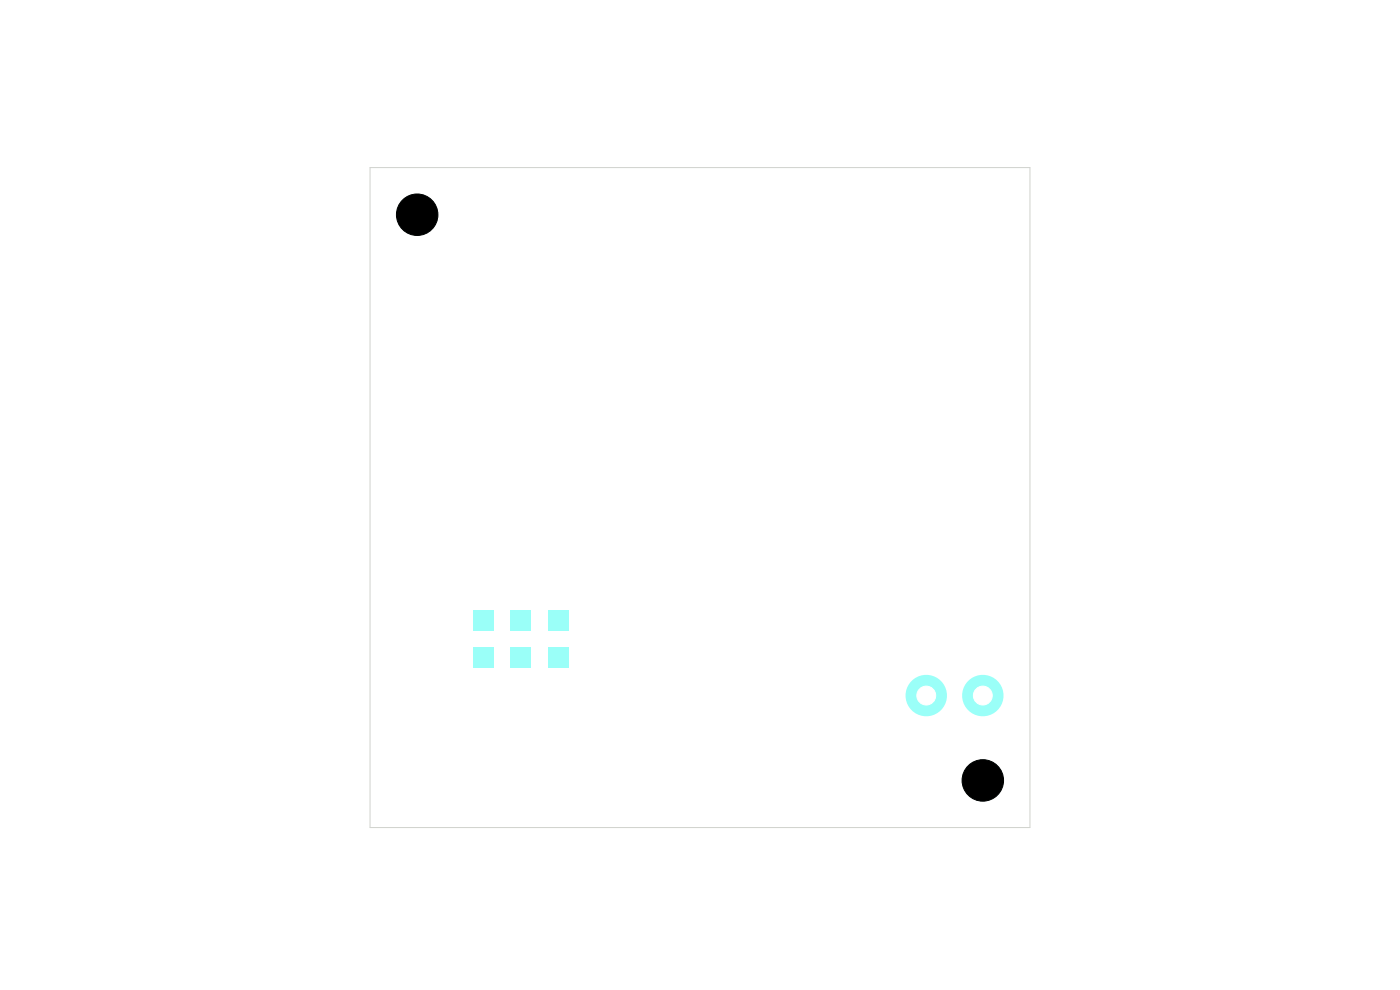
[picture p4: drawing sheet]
<svg xmlns="http://www.w3.org/2000/svg" width="297mm" height="210mm" viewBox="0 0 297 210" stroke-linecap="round" stroke-linejoin="round" font-family="sans-serif">
<g fill="#9afff8">
<path d="M100.3 137.4h4.4v4.4h-4.4z"/>
<path d="M108.3 137.4h4.4v4.4h-4.4z"/>
<path d="M116.3 137.4h4.4v4.4h-4.4z"/>
<path d="M100.3 129.4h4.4v4.4h-4.4z"/>
<path d="M108.3 129.4h4.4v4.4h-4.4z"/>
<path d="M116.3 129.4h4.4v4.4h-4.4z"/>
<circle cx="208.5" cy="165.6" r="4.4"/>
<circle cx="196.5" cy="147.6" r="4.4"/>
<circle cx="208.5" cy="147.6" r="4.4"/>
<circle cx="88.5" cy="45.6" r="4.4"/>
</g>
<path d="M78.5 35.6h140v140h-140z" fill="none" stroke="#d0d2cd" stroke-width=".21"/>
<g fill="#fff" stroke="#fff" stroke-width=".21">
<circle cx="196.5" cy="147.6" r="2"/>
<circle cx="208.5" cy="147.6" r="2"/>
</g>
<g fill="#000" stroke="#000" stroke-width=".21">
<circle cx="88.5" cy="45.6" r="4.4"/>
<circle cx="208.5" cy="165.6" r="4.4"/>
</g>
</svg>
